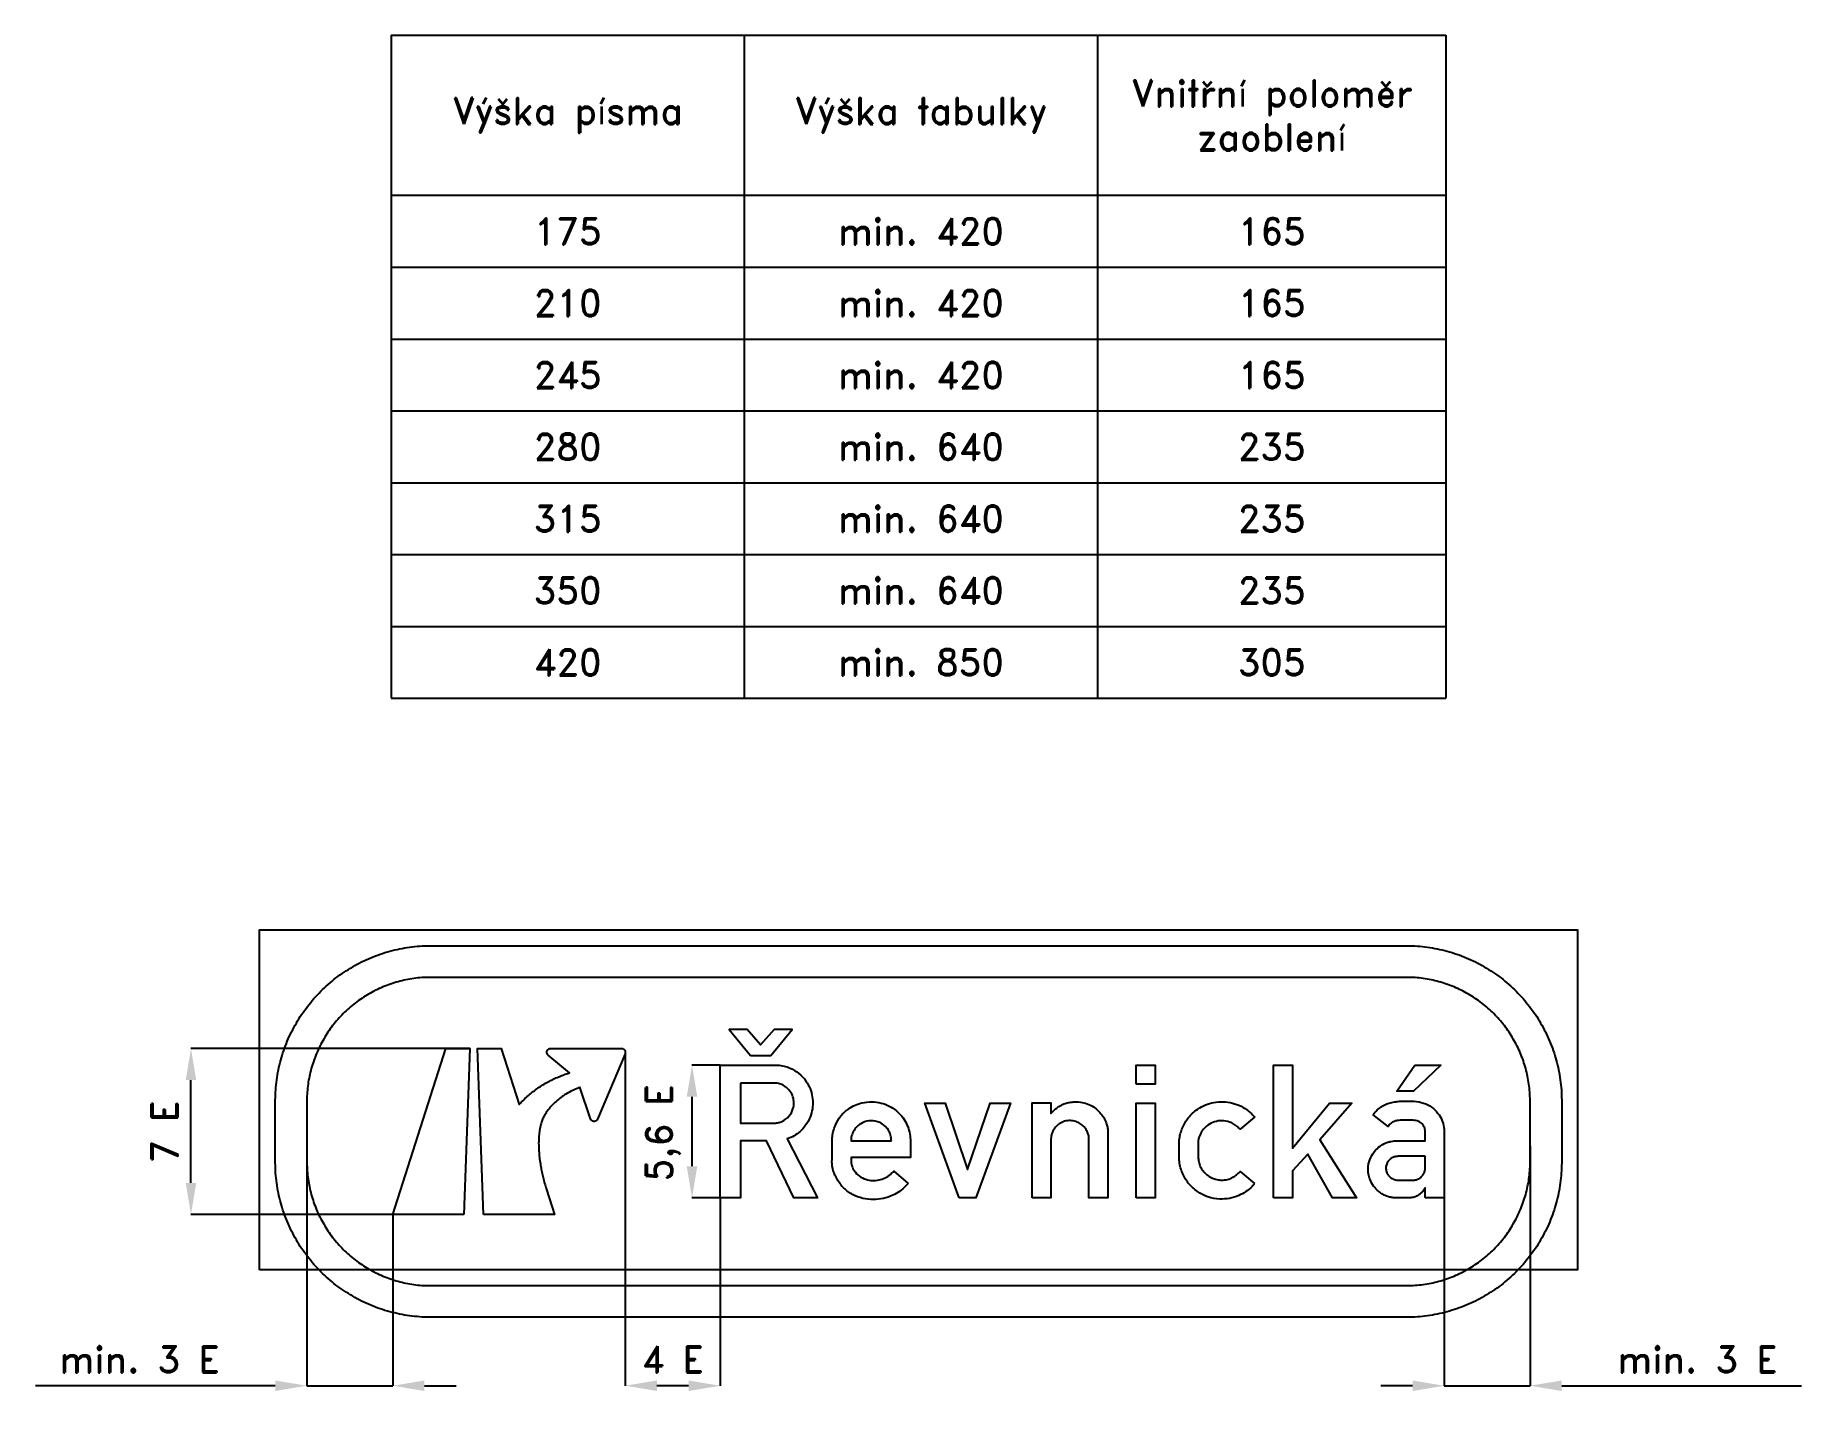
# Model space of a CAD drawing. Header units: millimetres. Extents: x -50 to 3300, y 1411 to 4040.
import ezdxf

# ---------------------------------------------------------------- set-up
doc = ezdxf.new("R2010")
doc.units = ezdxf.units.MM
doc.header["$LTSCALE"] = 5
doc.layers.add('Kóty', color=2, linetype='Continuous')
doc.layers.add('Značka', color=7, linetype='Continuous')
doc.styles.get("Standard").update_dxf_attribs({"font": 'romand.shx', "height": 50})
doc.dimstyles.get("Standard").update_dxf_attribs({"dimtxt": 50, "dimasz": 60, "dimexe": 0.18, "dimexo": 0.0625, "dimgap": 25, "dimtad": 1, "dimdec": 0, "dimzin": 0, "dimdsep": 46, "dimtxsty": 'Standard', "dimcen": 0.09, "dimadec": 0, "dimazin": 0, "dimtfac": 1, "dimtdec": 0, "dimtofl": 0, "dimtmove": 0, "dimatfit": 3, "dimfxl": 1, "dimtolj": 1, "dimtzin": 0, "dimarcsym": 0})

msp = doc.modelspace()

# ---------------------------------------------------------------- texts
at = {"layer": 'Kóty', "insert": (1140.6, 1957.6), "char_height": 50, "attachment_point": 5, "rotation": 90}
msp.add_mtext('\\A1;5,6 E', dxfattribs=at)

# ---------------------------------------------------------------- blocks, each defined once
blk = doc.blocks.new('*T0')
at = {"layer": 'Značka', "color": 0, "linetype": 'ByBlock', "lineweight": -2, "transparency": 16777216}
for p, q in [((0, 0), (2001, 0)), ((0, 0), (0, -1258)), ((670, 0), (670, -1258)), ((1340, 0), (1340, -1258)), ((2001, 0), (2001, -1258)), ((0, -303.6), (2001, -303.6)), ((0, -440), (2001, -440)), ((0, -576.3), (2001, -576.3)), ((0, -712.6), (2001, -712.6)), ((0, -849), (2001, -849)), ((0, -985.3), (2001, -985.3)), ((0, -1121.6), (2001, -1121.6)), ((0, -1258), (2001, -1258))]:
    blk.add_line(p, q, dxfattribs=at)
at = {"layer": 'Značka', "color": 0, "transparency": 16777216, "char_height": 50, "attachment_point": 5}
for s, insert, width in [('Vnitřní poloměr zaoblení', (1670.5, -151.8), 657.996), ('Výška písma', (335, -151.8), 667), ('Výška tabulky', (1005, -151.8), 667), ('175', (335, -371.8), 667), ('min. 420', (1005, -371.8), 667), ('165', (1670.5, -371.8), 657.996), ('210', (335, -508.1), 667), ('min. 420', (1005, -508.1), 667), ('165', (1670.5, -508.1), 657.996), ('245', (335, -644.5), 667), ('min. 420', (1005, -644.5), 667), ('165', (1670.5, -644.5), 657.996), ('280', (335, -780.8), 667), ('min. 640', (1005, -780.8), 667), ('235', (1670.5, -780.8), 657.996), ('315', (335, -917.1), 667), ('min. 640', (1005, -917.1), 667), ('235', (1670.5, -917.1), 657.996), ('350', (335, -1053.5), 667), ('min. 640', (1005, -1053.5), 667), ('235', (1670.5, -1053.5), 657.996), ('420', (335, -1189.8), 667), ('min. 850', (1005, -1189.8), 667), ('305', (1670.5, -1189.8), 657.996)]:
    blk.add_mtext(s, dxfattribs=dict(at, insert=insert, width=width))
blk = doc.blocks.new('*D1')
at = {"layer": 'Defpoints', "color": 0, "transparency": 16777216}
for p in [(245, 2117.6), (773.9, 2117.6), (627.9, 1802.6)]:
    blk.add_point(p, dxfattribs=at)
at = {"layer": 'Kóty', "color": 0, "lineweight": -2, "transparency": 16777216}
for p, q in [((773.8, 2117.6), (244.8, 2117.6)), ((245, 1862.6), (245, 2057.6)), ((627.9, 1802.6), (244.8, 1802.6))]:
    blk.add_line(p, q, dxfattribs=at)
at = {"layer": 'Kóty', "color": 0, "transparency": 16777216}
for points in [[(235, 2057.6), (255, 2057.6), (245, 2117.6)], [(235, 1862.6), (255, 1862.6), (245, 1802.6)]]:
    blk.add_solid(points, dxfattribs=at)
at = {"layer": 'Kóty', "color": 0, "transparency": 16777216, "insert": (195, 1960.1), "char_height": 50, "attachment_point": 5, "rotation": 90}
blk.add_mtext('\\A1;7 E', dxfattribs=at)
blk = doc.blocks.new('*D2')
at = {"layer": 'Defpoints', "color": 0, "transparency": 16777216}
for p in [(465, 1925), (627.9, 1802.6), (465, 1477.6)]:
    blk.add_point(p, dxfattribs=at)
at = {"layer": 'Kóty', "color": 0, "lineweight": -2, "transparency": 16777216}
for p, q in [((465, 1925), (465, 1477.4)), ((627.9, 1802.5), (627.9, 1477.4)), ((405, 1477.6), (-50.2, 1477.6)), ((687.9, 1477.6), (747.9, 1477.6))]:
    blk.add_line(p, q, dxfattribs=at)
at = {"layer": 'Kóty', "color": 0, "transparency": 16777216}
for points in [[(405, 1487.6), (405, 1467.6), (465, 1477.6)], [(687.9, 1487.6), (687.9, 1467.6), (627.9, 1477.6)]]:
    blk.add_solid(points, dxfattribs=at)
at = {"layer": 'Kóty', "color": 0, "transparency": 16777216, "insert": (147.4, 1527.6), "char_height": 50, "attachment_point": 5}
blk.add_mtext('\\A1;min. 3 E', dxfattribs=at)
blk = doc.blocks.new('*D3')
at = {"layer": 'Defpoints', "color": 0, "transparency": 16777216}
for p in [(1068.9, 2109.5), (1248.9, 1834.1), (1068.9, 1477.6)]:
    blk.add_point(p, dxfattribs=at)
at = {"layer": 'Kóty', "color": 0, "lineweight": -2, "transparency": 16777216}
for p, q in [((1068.9, 2109.5), (1068.9, 1477.4)), ((1248.9, 1834), (1248.9, 1477.4)), ((1188.9, 1477.6), (1128.9, 1477.6))]:
    blk.add_line(p, q, dxfattribs=at)
at = {"layer": 'Kóty', "color": 0, "transparency": 16777216}
for points in [[(1128.9, 1487.6), (1128.9, 1467.6), (1068.9, 1477.6)], [(1188.9, 1487.6), (1188.9, 1467.6), (1248.9, 1477.6)]]:
    blk.add_solid(points, dxfattribs=at)
at = {"layer": 'Kóty', "color": 0, "transparency": 16777216, "insert": (1158.9, 1527.6), "char_height": 50, "attachment_point": 5}
blk.add_mtext('\\A1;4 E', dxfattribs=at)
blk = doc.blocks.new('*D4')
at = {"layer": 'Defpoints', "color": 0, "transparency": 16777216}
for p in [(2785, 1932.7), (2622.1, 1834.1), (2785, 1477.6)]:
    blk.add_point(p, dxfattribs=at)
at = {"layer": 'Kóty', "color": 0, "lineweight": -2, "transparency": 16777216}
for p, q in [((2785, 1932.6), (2785, 1477.4)), ((2622.1, 1834), (2622.1, 1477.4)), ((2562.1, 1477.6), (2502.1, 1477.6)), ((2845, 1477.6), (3300.2, 1477.6))]:
    blk.add_line(p, q, dxfattribs=at)
at = {"layer": 'Kóty', "color": 0, "transparency": 16777216}
for points in [[(2562.1, 1487.6), (2562.1, 1467.6), (2622.1, 1477.6)], [(2845, 1487.6), (2845, 1467.6), (2785, 1477.6)]]:
    blk.add_solid(points, dxfattribs=at)
at = {"layer": 'Kóty', "color": 0, "transparency": 16777216, "insert": (3102.6, 1527.6), "char_height": 50, "attachment_point": 5}
blk.add_mtext('\\A1;min. 3 E', dxfattribs=at)

# ---------------------------------------------------------------- dimensions: what is measured, and where the dimension line sits
at = {"layer": 'Kóty'}
dim = msp.add_linear_dim(base=(245, 2117.6), p1=(627.9, 1802.6), p2=(773.9, 2117.6), angle=90, text='7 E', dimstyle='Standard', dxfattribs=at)
dim.commit()
dim.dimension.update_dxf_attribs({"geometry": '*D1', "text_midpoint": (195, 1960.1)})
for base, p1, p2, text, picture, middle in [((1068.9, 1477.6), (1248.9, 1834.1), (1068.9, 2109.5), '4 E', '*D3', (1158.9, 1527.6)), ((465, 1477.6), (627.9, 1802.6), (465, 1925), 'min. 3 E', '*D2', (147.4, 1527.6)), ((2785, 1477.6), (2622.1, 1834.1), (2785, 1932.7), 'min. 3 E', '*D4', (3102.6, 1527.6))]:
    dim = msp.add_linear_dim(base=base, p1=p1, p2=p2, text=text, dimstyle='Standard', dxfattribs=at)
    dim.commit()
    dim.dimension.update_dxf_attribs({"geometry": picture, "text_midpoint": middle})

# ---------------------------------------------------------------- linework, layer by layer
at = {"layer": 'Kóty'}
for p, q in [((1248.9, 2086.1), (1195.2, 2086.1)), ((1195.4, 1894), (1195.4, 2026.1)), ((1248.9, 1834), (1195.2, 1834))]:
    msp.add_line(p, q, dxfattribs=at)
for points in [[(465, 1477.6), (627.9, 1477.6)], [(2622.1, 1477.6), (2785, 1477.6)]]:
    msp.add_lwpolyline(points, dxfattribs=at)
for points in [[(1185.4, 2026.1), (1205.4, 2026.1), (1195.4, 2086.1)], [(1185.4, 1894), (1205.4, 1894), (1195.4, 1834)]]:
    msp.add_solid(points, dxfattribs=at)
at = {"layer": 'Značka', "color": 3}
for points in [[(375, 1697.6), (375, 2342.6), (2875, 2342.6), (2875, 1697.6), (375, 1697.6)], [(1306.5, 2104.1), (1344.7, 2104.1), (1385.2, 2153.6), (1351.5, 2153.6), (1325.6, 2124.3), (1299.7, 2153.6), (1266, 2153.6), (1306.5, 2104.1)], [(762.3, 1802.6), (627.9, 1802.6), (728.7, 2117.6), (773.9, 2117.6), (762.3, 1802.6)], [(2038, 2050.1), (2038, 2086.1), (2074.2, 2086.1), (2074.2, 2050.1), (2038, 2050.1)], [(2298.3, 1834.1), (2298.3, 2086.1), (2334.3, 2086.1), (2334.3, 1928.7), (2404.3, 2013.8), (2447.1, 2013.8), (2386.1, 1944.3), (2455.9, 1834.1), (2410.4, 1834.1), (2363.5, 1917), (2334.3, 1885.7), (2334.3, 1834.1), (2298.3, 1834.1)], [(2566.2, 2086.1), (2615.7, 2086.1), (2564, 2036.6), (2532.5, 2036.6), (2566.2, 2086.1)], [(1702, 1834.1), (1637, 2014.1), (1675.6, 2014.1), (1718.1, 1887.9), (1761, 2014.1), (1799.3, 2014.1), (1733.8, 1834.1), (1702, 1834.1)], [(2038, 1834.1), (2038, 2013.9), (2074.2, 2013.9), (2074.2, 1834.1), (2038, 1834.1)]]:
    msp.add_lwpolyline(points, dxfattribs=at)
for points in [[(700, 1607.6), (698.8, 1607.6), (697.7, 1607.6, -0.03218), (659.6, 1610.3, -0.035443), (622.2, 1618.1, -0.036267), (586, 1630.3, -0.034421), (551.8, 1647.5, -0.033721), (520, 1668.7, -0.034085), (491.4, 1694, -0.034209), (466.1, 1722.6, -0.034229), (444.9, 1754.4, -0.034044), (427.8, 1788.6, -0.033412), (415.5, 1824.8, -0.034127), (407.6, 1862.2, -0.036745), (405, 1900.3), (405, 1901.4), (405, 1902.6), (405, 2017.6), (405, 2018.8), (405, 2019.9, -0.03218), (407.7, 2058, -0.035443), (415.5, 2095.4, -0.036267), (427.7, 2131.6, -0.034421), (444.9, 2165.8, -0.033721), (466.1, 2197.6, -0.034085), (491.4, 2226.2, -0.034209), (520, 2251.5, -0.034229), (551.8, 2272.7, -0.034044), (586, 2289.8, -0.033412), (622.2, 2302.1, -0.034127), (659.6, 2310, -0.036745), (697.7, 2312.6), (698.8, 2312.6), (700, 2312.6), (2550, 2312.6), (2551.2, 2312.6), (2552.3, 2312.6, -0.03218), (2590.4, 2309.9, -0.035443), (2627.8, 2302.1, -0.036267), (2664, 2289.9, -0.034421), (2698.2, 2272.7, -0.033721), (2730, 2251.5, -0.034085), (2758.6, 2226.2, -0.034209), (2783.9, 2197.6, -0.034229), (2805.1, 2165.8, -0.034044), (2822.2, 2131.6, -0.033412), (2834.5, 2095.4, -0.034127), (2842.4, 2058, -0.036745), (2845, 2019.9), (2845, 2018.8), (2845, 2017.6), (2845, 1902.6), (2845, 1901.4), (2845, 1900.3, -0.03218), (2842.3, 1862.2, -0.035443), (2834.5, 1824.8, -0.036267), (2822.3, 1788.6, -0.034421), (2805.1, 1754.4, -0.033721), (2783.9, 1722.6, -0.034085), (2758.6, 1694, -0.034209), (2730, 1668.7, -0.034229), (2698.2, 1647.5, -0.034044), (2664, 1630.4, -0.033412), (2627.8, 1618.1, -0.034127), (2590.4, 1610.1, -0.036745), (2552.3, 1607.6), (2551.2, 1607.6), (2550, 1607.6), (700, 1607.6)], [(700, 1667.6), (2550, 1667.6), (2550.9, 1667.6), (2551.8, 1667.6, 0.03218), (2582.2, 1669.7, 0.035443), (2612, 1675.9, 0.036267), (2640.8, 1685.7, 0.034421), (2668, 1699.4, 0.033721), (2693.4, 1716.3, 0.034085), (2716.2, 1736.4, 0.034209), (2736.3, 1759.2, 0.034229), (2753.2, 1784.6, 0.034044), (2766.8, 1811.8, 0.033412), (2776.7, 1840.6, 0.034127), (2783, 1870.4, 0.036745), (2785, 1900.8), (2785, 1901.7), (2785, 1902.6), (2785, 2017.6), (2785, 2018.5), (2785, 2019.4, 0.03218), (2782.9, 2049.8, 0.035443), (2776.7, 2079.6, 0.036267), (2766.9, 2108.4, 0.034421), (2753.2, 2135.6, 0.033721), (2736.3, 2161, 0.034085), (2716.2, 2183.8, 0.034209), (2693.4, 2203.9, 0.034229), (2668, 2220.8, 0.034044), (2640.8, 2234.4, 0.033412), (2612, 2244.3, 0.034127), (2582.2, 2250.6, 0.036745), (2551.8, 2252.6), (2550.9, 2252.6), (2550, 2252.6), (700, 2252.6), (699.1, 2252.6), (698.2, 2252.6, 0.03218), (667.8, 2250.5, 0.035443), (638, 2244.3, 0.036267), (609.2, 2234.5, 0.034421), (582, 2220.8, 0.033721), (556.6, 2203.9, 0.034085), (533.8, 2183.8, 0.034209), (513.7, 2161, 0.034229), (496.8, 2135.6, 0.034044), (483.2, 2108.4, 0.033412), (473.3, 2079.6, 0.034127), (467, 2049.8, 0.036745), (465, 2019.4), (465, 2018.5), (465, 2017.6), (465, 1902.6), (465, 1901.7), (465, 1900.8, 0.03218), (467.1, 1870.4, 0.035443), (473.3, 1840.6, 0.036267), (483.1, 1811.7, 0.034421), (496.8, 1784.6, 0.033721), (513.7, 1759.2, 0.034085), (533.8, 1736.4, 0.034209), (556.6, 1716.3, 0.034229), (582, 1699.4, 0.034044), (609.2, 1685.8, 0.033412), (638, 1675.9, 0.034127), (667.8, 1669.6, 0.036745), (698.2, 1667.6), (699.1, 1667.6), (700, 1667.6)], [(800.1, 1802.6), (788.6, 2117.6), (833.7, 2117.6), (867.7, 2011.4, -0.00052), (868.9, 2012.7, -0.00156), (870, 2014, -0.014816), (878.5, 2022.4, -0.015522), (887.4, 2030.4, -0.014803), (896.3, 2037.5, -0.014248), (905.6, 2044.1, -0.014107), (915.1, 2050.2, -0.014422), (925, 2055.7, -0.011451), (933.2, 2059.8, -0.01096), (941.5, 2063.5, -0.012106), (950.5, 2067, -0.013496), (959.7, 2070.1, -0.001887), (961.3, 2070.6), (963, 2071.1), (922.4, 2105.2), (922.4, 2105.2), (922.3, 2105.3, -0.01999), (921.8, 2105.7, -0.024538), (921.4, 2106.2, -0.024319), (921.1, 2106.7, -0.022432), (920.8, 2107.3, -0.021674), (920.6, 2107.8, -0.022023), (920.4, 2108.4, -0.017952), (920.2, 2108.8, -0.018176), (920.1, 2109.3, -0.019295), (920.1, 2109.8, -0.018881), (920, 2110.3), (920, 2110.4), (920, 2110.5), (920, 2110.7), (920, 2110.8, -0.014716), (920.1, 2111.2, -0.012851), (920.1, 2111.5, -0.029699), (920.3, 2112.4, -0.031453), (920.5, 2113.2, -0.041621), (921, 2114.1, -0.041085), (921.7, 2115, -0.040527), (922.4, 2115.8, -0.04046), (923.3, 2116.5, -0.032598), (924.1, 2116.9, -0.031704), (924.9, 2117.2, -0.036133), (925.8, 2117.5, -0.041044), (926.8, 2117.6), (927, 2117.6), (927.1, 2117.6), (1061.8, 2117.6), (1062, 2117.6), (1062.2, 2117.6, -0.044672), (1063.3, 2117.4, -0.045657), (1064.5, 2117.1, -0.042295), (1065.5, 2116.6, -0.040554), (1066.4, 2116, -0.039807), (1067.1, 2115.2, -0.040888), (1067.8, 2114.3, -0.033174), (1068.2, 2113.6, -0.031882), (1068.6, 2112.7, -0.041625), (1068.8, 2111.6, -0.045519), (1068.9, 2110.5, -0.013171), (1068.9, 2110.2, -0.010929), (1068.9, 2109.8, -0.009374), (1068.9, 2109.5, -0.011766), (1068.8, 2109.3, -0.01166), (1068.8, 2109, -0.009137), (1068.7, 2108.7), (1068.6, 2108.5, -0.007574), (1068.6, 2108.3, -0.010506), (1068.5, 2108, -0.014583), (1068.4, 2107.8), (1068.4, 2107.8), (1068.4, 2107.7), (1016.2, 1983.6), (1016.1, 1983.5), (1016.1, 1983.3, -0.033485), (1015.7, 1982.6, -0.034239), (1015.2, 1981.8, -0.031827), (1014.6, 1981.2, -0.03043), (1014, 1980.7, -0.029929), (1013.3, 1980.2, -0.030597), (1012.6, 1979.8, -0.024866), (1012, 1979.6, -0.024553), (1011.3, 1979.4, -0.026414), (1010.6, 1979.3, -0.026849), (1009.9, 1979.2), (1009.8, 1979.2), (1009.6, 1979.2), (1009.5, 1979.2), (1009.4, 1979.2, -0.009416), (1009.1, 1979.2, -0.009708), (1008.8, 1979.3, -0.024469), (1008.2, 1979.4, -0.025068), (1007.5, 1979.5, -0.033046), (1006.7, 1979.8, -0.032638), (1005.9, 1980.3, -0.032476), (1005.2, 1980.8, -0.032798), (1004.6, 1981.3, -0.026052), (1004.1, 1981.9, -0.024846), (1003.7, 1982.4, -0.028123), (1003.3, 1983.1, -0.032298), (1003, 1983.8), (1003, 1983.9), (1002.9, 1984), (982.9, 2043.9, 0.000796), (981.1, 2043.2, 0.002386), (979.3, 2042.5, 0.022516), (967.5, 2037.3, 0.024405), (956.3, 2031.1, 0.023307), (946.6, 2024.6, 0.023929), (937.5, 2017.2, 0.024394), (929.6, 2009.5, 0.027814), (922.6, 2001.1, 0.02282), (917.9, 1994.3, 0.023861), (913.8, 1987.1, 0.027919), (910.4, 1979.5, 0.03533), (908, 1971.5, 0.005067), (907.7, 1970.1, 0.001689), (907.4, 1968.7), (907.2, 1967.6), (906.9, 1966.1, 0.002186), (906.6, 1964.7, 0.020217), (905.2, 1954, 0.017004), (904.6, 1943.2, 0.015133), (904.6, 1931.7, 0.012804), (905.2, 1920.3, 0.012178), (906.4, 1908.1, 0.011444), (908.2, 1895.9, 0.008893), (910, 1885.8, 0.008026), (912.2, 1875.6, 0.008851), (915, 1864.6, 0.009902), (918.2, 1853.7, 0.001402), (918.8, 1851.8), (919.4, 1849.8), (934.5, 1802.6), (800.1, 1802.6)], [(1248.9, 1834.1), (1248.9, 2086.1), (1355, 2086.1, -0.001807), (1356.5, 2086.1, -0.005426), (1358, 2086, -0.052876), (1369.9, 2084.3, -0.045257), (1381.3, 2080.3, -0.068752), (1398.1, 2070.2, -0.074107), (1411.4, 2055.8, -0.062848), (1419.3, 2041.5, -0.059662), (1423.6, 2025.8, -0.055136), (1424.5, 2010.5, -0.05518), (1422, 1995.4, -0.062308), (1415.6, 1979.3, -0.063046), (1405.4, 1965.3, -0.052741), (1394.9, 1955.7, -0.055198), (1382.7, 1948.7, -0.011424), (1379.3, 1947.3, -0.003811), (1375.8, 1945.9), (1433.7, 1834.1), (1388.4, 1834.1), (1336.9, 1942.1), (1287.2, 1942.1), (1287.2, 1834.1), (1248.9, 1834.1)], [(1287.2, 2052.1), (1287.2, 1975.7), (1349.1, 1975.7, 0.001997), (1350.6, 1975.8, 0.005988), (1352.2, 1975.9, 0.040793), (1359.2, 1976.9, 0.049419), (1365.9, 1979.3, 0.110772), (1379.1, 1988.9, 0.114761), (1386.9, 2003.3, 0.085168), (1388.7, 2014.5, 0.080084), (1386.8, 2025.6, 0.084083), (1381.2, 2036.6, 0.081231), (1372.2, 2045.3, 0.067106), (1363.8, 2050, 0.082126), (1354.7, 2052, 0.008052), (1353.6, 2052.1, 0.002684), (1352.5, 2052.1), (1287.2, 2052.1)], [(1605.4, 1861.3, -0.002695), (1603, 1858.7, -0.008081), (1600.6, 1856.2, -0.045823), (1589.1, 1846.5, -0.046326), (1576, 1839.1, -0.057683), (1558.3, 1832.9, -0.056156), (1539.6, 1831, -0.062983), (1519.1, 1833.2, -0.071136), (1500, 1840.6, -0.073604), (1483.4, 1852.8, -0.068187), (1470.8, 1869.4, -0.062724), (1463.4, 1885.7, -0.079565), (1460.9, 1903.1, -0.005009), (1460.9, 1904.4, -0.00167), (1461, 1905.8), (1461, 1944.6), (1461.1, 1946.3, -0.002632), (1461.3, 1947.9, -0.031631), (1463.4, 1960.1, -0.042634), (1467.4, 1972, -0.074802), (1477.7, 1989.5, -0.075595), (1492.7, 2003.2, -0.053414), (1505, 2010.2, -0.049384), (1518.4, 2014.5, -0.060563), (1536.3, 2016.5, -0.063991), (1554.1, 2014.1, -0.058851), (1569.4, 2008.4, -0.056374), (1583, 1999.4, -0.052444), (1593.5, 1988.9, -0.056929), (1601.5, 1976.4, -0.054705), (1606.9, 1962.4, -0.044547), (1609.4, 1947.5, -0.002766), (1609.6, 1946.1), (1609.7, 1944.8), (1609.7, 1910.9), (1497.1, 1910.9, 0.003687), (1497.1, 1908.4, 0.011002), (1497.1, 1905.9, 0.065025), (1498.7, 1895.2, 0.077929), (1503.3, 1885.5, 0.098997), (1512.8, 1875.5, 0.081464), (1525.3, 1869.4, 0.070359), (1537.7, 1867, 0.067887), (1550.2, 1868.1, 0.063561), (1561.7, 1872, 0.066285), (1571.7, 1878.6, 0.019644), (1575.1, 1881.6, 0.006553), (1578.2, 1884.7), (1605.4, 1861.3)], [(1840.3, 1834.1), (1840.3, 2014.2), (1876.2, 2014.2), (1876.2, 1994.4, -0.00418), (1879.5, 1997.8, -0.012495), (1883, 2001.1, -0.040691), (1891.5, 2007.5, -0.050799), (1900.9, 2012.3, -0.044302), (1909.5, 2015, -0.036433), (1918.5, 2016.2, -0.051724), (1932, 2015.9, -0.059755), (1945.1, 2012.6, -0.060327), (1956.9, 2006.8, -0.057509), (1967.1, 1998.3, -0.051898), (1974.7, 1988.9, -0.051165), (1980.2, 1978.2, -0.036506), (1982.8, 1970.3, -0.040104), (1984.2, 1962.2, -0.006778), (1984.3, 1960.4, -0.002259), (1984.4, 1958.7), (1984.4, 1834.1), (1948.3, 1834.1), (1948.3, 1945.2, 0.003936), (1948.3, 1946.6, 0.011855), (1948.3, 1948, 0.073045), (1946.9, 1955.2, 0.052711), (1943.8, 1962, 0.052274), (1939.1, 1968.7, 0.060048), (1933.1, 1974.1, 0.079396), (1923.8, 1978.9, 0.076883), (1913.2, 1980.7, 0.082172), (1901.9, 1979.4, 0.086092), (1891.8, 1974.5, 0.070239), (1884.9, 1968.3, 0.063113), (1879.8, 1960.5, 0.045342), (1877.5, 1954.8, 0.0557), (1876.4, 1948.7, 0.008411), (1876.3, 1947.6, 0.002801), (1876.2, 1946.4), (1876.2, 1834.1), (1840.3, 1834.1)], [(2262.4, 1861.3, -0.003533), (2260.2, 1858.6, -0.010613), (2257.9, 1856, -0.058242), (2246.2, 1846, -0.050308), (2232.5, 1838.7, -0.057735), (2214.8, 1833.2, -0.060695), (2196.3, 1831.9, -0.074232), (2174.1, 1835.9, -0.075683), (2154, 1846.3, -0.077538), (2136.8, 1862.3, -0.072824), (2125.1, 1882.7, -0.040156), (2121.3, 1893.9, -0.047421), (2119.6, 1905.5, -0.005009), (2119.5, 1907.1, -0.001669), (2119.4, 1908.6), (2119.4, 1941.2), (2119.6, 1942.8, -0.003526), (2119.7, 1944.5, -0.030831), (2121.6, 1954.7, -0.033326), (2124.7, 1964.6, -0.072563), (2135.5, 1984.4, -0.076166), (2151.6, 2000.3, -0.057165), (2165.6, 2008.9, -0.052832), (2181.2, 2014.2, -0.054881), (2198.6, 2016.6, -0.058018), (2216, 2015, -0.058226), (2232.9, 2009.8, -0.055253), (2248.1, 2000.9, -0.029556), (2254.8, 1995.5, -0.035276), (2260.8, 1989.4, -0.004825), (2261.7, 1988.3), (2262.6, 1987.2), (2234.9, 1964.3, 0.004735), (2232.8, 1966.5, 0.014241), (2230.6, 1968.7, 0.054725), (2223.4, 1974.1, 0.053225), (2215.1, 1977.9, 0.082159), (2200.8, 1980.5, 0.087306), (2186.5, 1978.3, 0.087472), (2173.8, 1972, 0.079818), (2163.7, 1961.7, 0.070351), (2157.8, 1951.2, 0.088605), (2155.5, 1939.6, 0.006668), (2155.5, 1938.5, 0.002222), (2155.4, 1937.5), (2155.4, 1911.1), (2155.5, 1910.4), (2155.6, 1909.7, 0.014072), (2156.2, 1905.2, 0.025932), (2157.1, 1900.7, 0.063643), (2160.7, 1891.6, 0.057794), (2166.4, 1883.6, 0.062202), (2174.3, 1876.2, 0.064141), (2183.9, 1871.1, 0.058224), (2193.2, 1868.4, 0.057235), (2202.9, 1868, 0.065833), (2213.9, 1869.9, 0.071401), (2223.9, 1874.8, 0.032121), (2228.3, 1878, 0.020858), (2232.4, 1881.7, 0.003876), (2233.7, 1883, 0.001294), (2235, 1884.3), (2262.4, 1861.3)], [(2585.9, 1834.1), (2585.9, 1852.9, -0.005746), (2584.3, 1850.3, -0.017357), (2582.5, 1847.9, -0.039284), (2579, 1844, -0.035816), (2574.8, 1840.6, -0.060163), (2567.2, 1836.3, -0.07799), (2558.9, 1834.3, -0.014416), (2557.1, 1834.2, -0.004803), (2555.3, 1834.1), (2530.9, 1834.1), (2529.7, 1834.1, -0.005118), (2528.6, 1834.1, -0.039433), (2521.7, 1834.9, -0.036776), (2515, 1836.7, -0.049524), (2506.1, 1840.6, -0.046922), (2498, 1846.2, -0.065503), (2488.2, 1856.5, -0.069534), (2481.5, 1868.9, -0.055289), (2478.6, 1879.3, -0.053381), (2477.9, 1890.1, -0.079731), (2481.1, 1906.6, -0.083377), (2489.4, 1921.3, -0.079656), (2501, 1932.5, -0.074381), (2515.4, 1939.7, -0.032363), (2521.4, 1941.4, -0.039891), (2527.5, 1942.2, -0.010446), (2529.4, 1942.3, -0.003472), (2531.4, 1942.4), (2586, 1942.4), (2586, 1961.9, 0.004619), (2585.8, 1963.2, 0.013774), (2585.6, 1964.4, 0.097541), (2582.8, 1971.4, 0.100813), (2577.5, 1976.9, 0.115403), (2568.4, 1980.7, 0.04148), (2558.3, 1981.6, 0.010056), (2549.6, 1981.7, 0.009952), (2540.9, 1981.5, 0.038424), (2531.5, 1980.6, 0.106448), (2522.9, 1977.1, 0.056394), (2519.8, 1974.6, 0.053444), (2517.3, 1971.5, 0.012393), (2516.7, 1970.5, 0.004149), (2516.1, 1969.4), (2487.6, 1991.7, -0.00431), (2489.5, 1994.3, -0.012929), (2491.5, 1996.9, -0.055258), (2499.2, 2004.5, -0.053328), (2508.5, 2010.3, -0.045309), (2517.9, 2014.1, -0.035866), (2527.8, 2016.3, -0.024236), (2537.4, 2017.4, -0.011699), (2547.1, 2017.8, -0.028038), (2565.4, 2017.5, -0.066273), (2583.1, 2013.8, -0.075916), (2598.2, 2006.3, -0.077632), (2610.4, 1994.5, -0.069938), (2617.9, 1981.9, -0.07329), (2621.6, 1967.8, -0.010266), (2621.9, 1965.2, -0.003428), (2622.1, 1962.6), (2622.1, 1834.1), (2585.9, 1834.1)], [(1573.5, 1942.2, 0.008287), (1573.2, 1946.6, 0.024979), (1572.6, 1950.9, 0.067223), (1569.6, 1959.6, 0.065187), (1564.4, 1967.3, 0.074787), (1556.6, 1974.3, 0.075283), (1547, 1978.7, 0.108611), (1530.8, 1980.2, 0.11325), (1515.5, 1974.7, 0.086985), (1506.2, 1967, 0.078971), (1500, 1956.7, 0.038505), (1498.2, 1951.6, 0.045047), (1497.2, 1946.2, 0.013365), (1497.1, 1944.2, 0.00444), (1497.1, 1942.2), (1573.5, 1942.2)], [(2585.8, 1913), (2534.8, 1913, 0.003011), (2533.5, 1912.9, 0.008999), (2532.1, 1912.8, 0.059815), (2526, 1911.2, 0.073869), (2520.5, 1908.1, 0.097435), (2515, 1902.3, 0.097507), (2512.1, 1894.8, 0.092827), (2511.8, 1887.2, 0.08707), (2514.3, 1880, 0.077273), (2518.2, 1874.5, 0.084535), (2523.5, 1870.6, 0.055372), (2527.8, 1868.9, 0.04051), (2532.4, 1868, 0.006989), (2533.6, 1867.9, 0.00234), (2534.9, 1867.8), (2563.9, 1867.8, 0.002565), (2564.9, 1867.9, 0.007666), (2565.8, 1868, 0.065744), (2571.7, 1869.5, 0.074597), (2577, 1872.6, 0.076241), (2581.4, 1877.1, 0.061167), (2584.5, 1882.7, 0.030237), (2585.3, 1885, 0.049442), (2585.8, 1887.3, 0.015257), (2585.8, 1888.1, 0.00505), (2585.8, 1889), (2585.8, 1913)]]:
    msp.add_lwpolyline(points, format="xyb", dxfattribs=at)

# ---------------------------------------------------------------- block references
msp.add_blockref('*T0', (624.5, 4040.3))

msp.set_redraw_order([(e.dxf.handle, doc.entitydb.next_handle()) for e in msp.query("TEXT MTEXT ATTDEF DIMENSION ARC_DIMENSION")])  # texts and dimensions are drawn at this point

doc.saveas('drawing.dxf')
